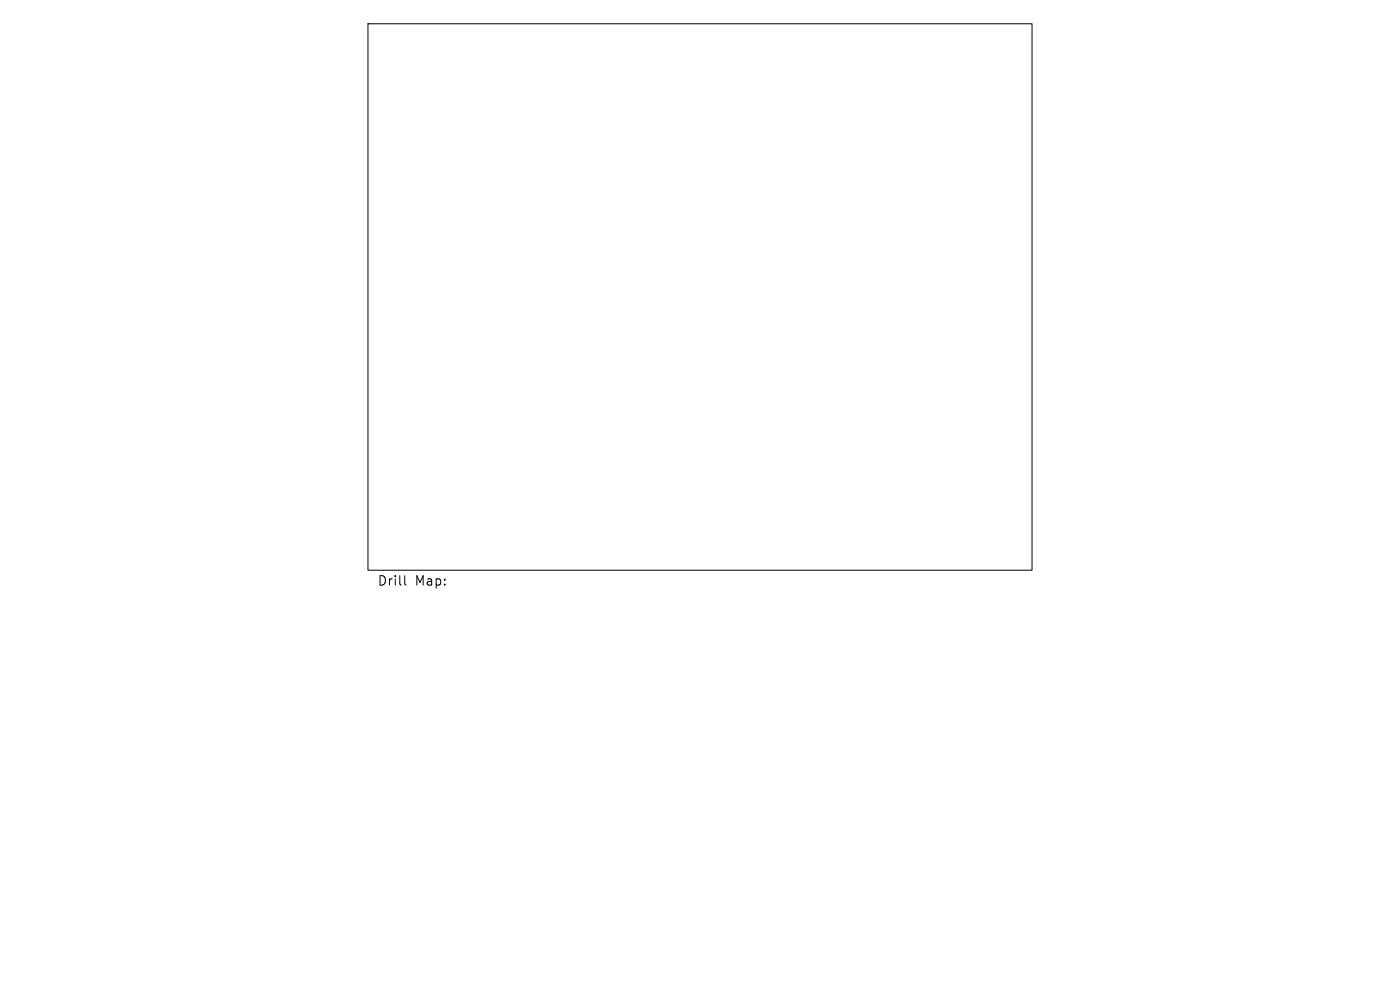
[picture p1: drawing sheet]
<svg xmlns="http://www.w3.org/2000/svg" width="297mm" height="210mm" viewBox="0 0 297 210" stroke-linecap="round" stroke-linejoin="round" font-family="sans-serif">
<defs><g id="words">
<g font-size="2.8">
<text x="80" y="124.5">Drill</text>
<text x="88" y="124.5">Map:</text>
</g>
</g></defs>
<path d="M78.1 5h140.8v116h-140.8zM85.9 122.1v1.7l.2 .3" fill="none" stroke="#000" stroke-width=".21"/>
<use href="#words"/>
</svg>
